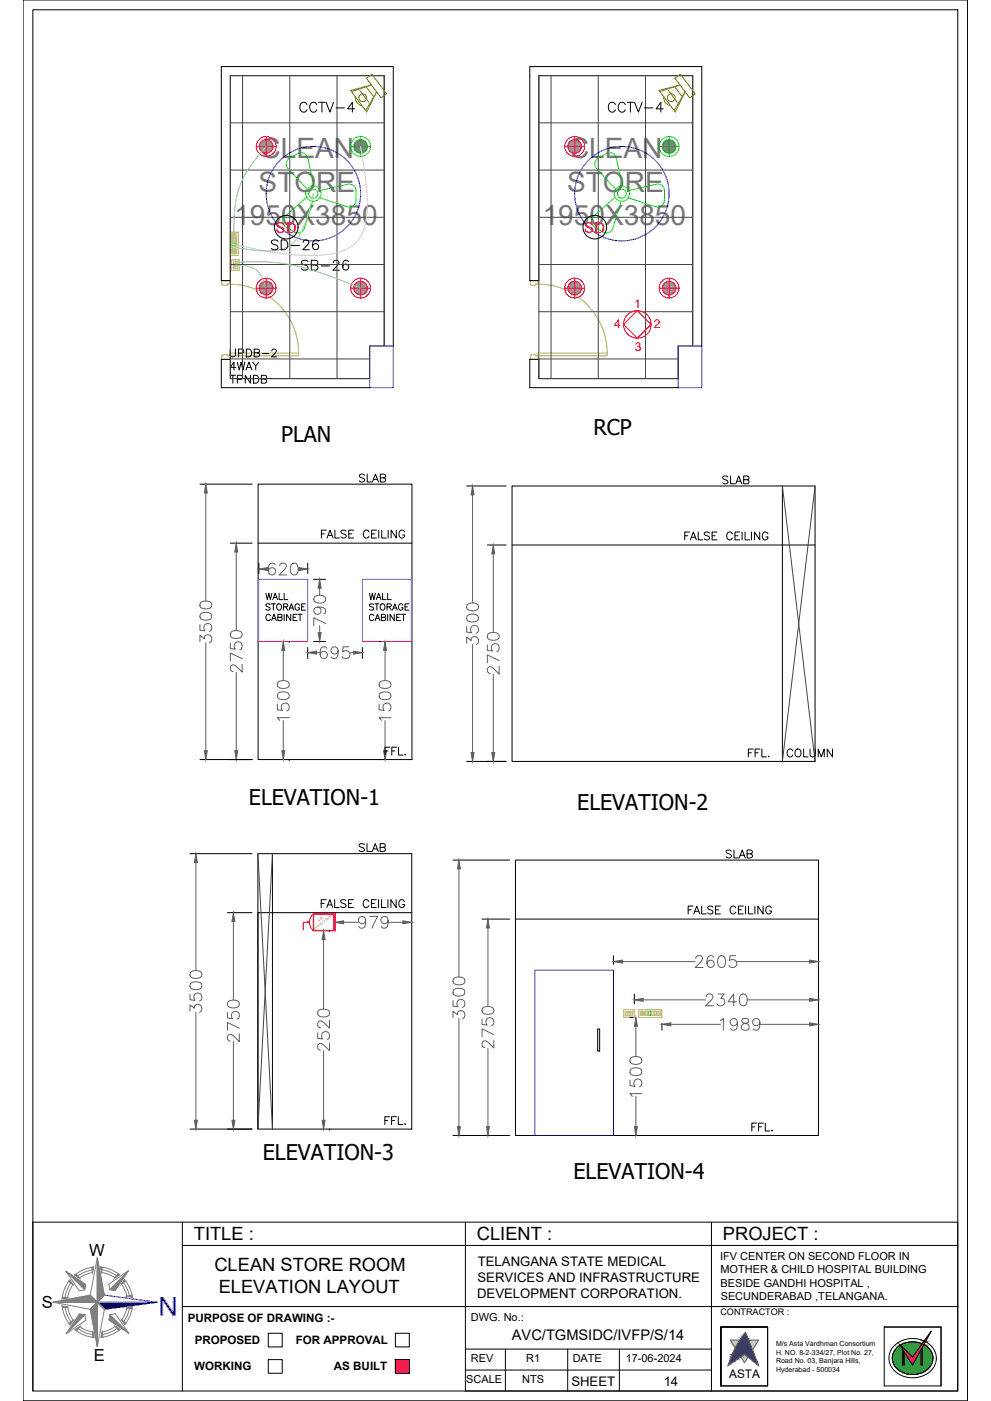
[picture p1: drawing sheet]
<svg xmlns="http://www.w3.org/2000/svg" width="420mm" height="594mm" viewBox="0 0 420 594" stroke-linecap="round" stroke-linejoin="round" font-family="sans-serif">
<defs><g id="words">
<g font-size="11.9" fill="#767676">
<text x="110.5" y="66.9">CLEAN</text>
<text x="241.2" y="66.9">CLEAN</text>
<text x="109.7" y="81.2">STORE</text>
<text x="240.5" y="81.2">STORE</text>
<text x="99.3" y="95.5">1950X3850</text>
<text x="230.1" y="95.5">1950X3850</text>
</g>
<text font-size="11.1" fill="#00f" x="75.3" y="549.9" transform="rotate(180 75.3 549.9)">N</text>
<g font-size="9.2">
<text x="251.6" y="184.6">RCP</text>
<text x="119.2" y="187.4">PLAN</text>
<text x="105.5" y="341.5">ELEVATION-1</text>
<text x="244.7" y="343.3">ELEVATION-2</text>
<text x="111.4" y="492">ELEVATION-3</text>
<text x="243.1" y="500">ELEVATION-4</text>
</g>
<g font-size="7.9">
<text x="125.9" y="48.3">CCTV-4</text>
<text x="256.8" y="48.3">CCTV-4</text>
<text x="113.9" y="106.9">SD-26</text>
<text x="126.6" y="115.4">SB-26</text>
</g>
<g font-size="7.8">
<text x="82.2" y="526">TITLE :</text>
<text x="202.2" y="526">CLIENT :</text>
<text x="306.5" y="526">PROJECT :</text>
<text x="90.9" y="539.1">CLEAN STORE ROOM</text>
<text x="92.7" y="548.5">ELEVATION LAYOUT</text>
</g>
<g font-size="7.1">
<text x="151" y="205.3">SLAB</text>
<text x="306.6" y="364.8">SLAB</text>
<text x="317.5" y="480.5">FFL.</text>
</g>
<g font-size="7">
<text x="37.8" y="532.6">W</text>
<text x="17.8" y="554.8">S</text>
<text x="39.8" y="577">E</text>
</g>
<g font-size="6.6">
<text x="305.2" y="206">SLAB</text>
<text x="135.1" y="229">FALSE CEILING</text>
<text x="288.9" y="229.7">FALSE CEILING</text>
<text x="161.9" y="321">FFL.</text>
<text x="316.1" y="321.7">FFL.</text>
<text x="332.3" y="321.7">COLUMN</text>
<text x="151" y="361.9">SLAB</text>
<text x="135.1" y="385.6">FALSE CEILING</text>
<text x="290.7" y="388.4">FALSE CEILING</text>
<text x="161.9" y="477.7">FFL.</text>
</g>
<g font-size="6.3" fill="#f00">
<text x="116.8" y="98.6">SD</text>
<text x="247.6" y="98.6">SD</text>
</g>
<text font-size="6.2" x="217" y="568.1">AVC/TGMSIDC/IVFP/S/14</text>
<g font-size="5.6">
<text x="202.6" y="536.8">TELANGANA STATE MEDICAL</text>
<text x="202.5" y="543.6">SERVICES AND INFRASTRUCTURE</text>
<text x="202.3" y="550.3">DEVELOPMENT CORPORATION.</text>
<text x="242.2" y="587.7">SHEET</text>
<text x="281.4" y="587.7">14</text>
</g>
<g font-size="5.1" fill="#f00">
<text x="268.8" y="130.5">1</text>
<text x="260.5" y="139">4</text>
<text x="277.3" y="139">2</text>
<text x="269.2" y="148.8">3</text>
</g>
<text font-size="5" x="309.1" y="584.1">ASTA</text>
<g font-size="4.9">
<text x="79.6" y="560.4">PURPOSE OF DRAWING :-</text>
<text x="82.5" y="569.9">PROPOSED</text>
<text x="125.4" y="569.9">FOR APPROVAL</text>
<text x="82.4" y="580.7">WORKING</text>
<text x="141.6" y="580.7">AS BUILT</text>
</g>
<g font-size="4.7">
<text x="305.3" y="534.3">IFV CENTER ON SECOND FLOOR IN</text>
<text x="305.4" y="539.9">MOTHER &amp; CHILD HOSPITAL BUILDING</text>
<text x="305.4" y="545.5">BESIDE GANDHI HOSPITAL ,</text>
<text x="305.6" y="551.2">SECUNDERABAD ,TELANGANA.</text>
<text x="199.6" y="560.1">DWG. No.:</text>
<text x="199.6" y="577.7">REV</text>
<text x="223.1" y="577.7">R1</text>
<text x="242.8" y="577.7">DATE</text>
<text x="265.3" y="577.7">17-06-2024</text>
<text x="197.7" y="586.6">SCALE</text>
<text x="221.4" y="586.6">NTS</text>
</g>
<text font-size="3.8" x="305.5" y="557.4">CONTRACTOR :</text>
<g font-size="3">
<text x="329" y="574.5">H. NO. 8-2-334/27, Plot No. 27,</text>
<text x="329" y="570.9">M/s Asta Vardhman Consortium</text>
<text x="329" y="581.6">Hyderabad - 500034</text>
<text x="329" y="578">Road No. 03, Banjara Hills,</text>
</g>
<g font-size="1.5" fill="#f00">
<text x="133.5" y="394.5" transform="rotate(-39 133.5 394.5)">EXTINGUISHER</text>
<text x="135.2" y="390.9" transform="rotate(-39 135.2 390.9)">ABC</text>
</g>
</g></defs>
<!-- layer: 0 -->
<g fill="none" stroke="#000" stroke-width=".42">
<path d="M9.8 0h400.4v594h-400.4zM13.9 4.1h392.2v585.7h-392.2zM141.9 28.2h-48.1v3.9M162.9 28.2h3.8v118.5M272.7 28.2h-48.1v3.9M293.7 28.2h3.8v118.5M84.8 205.3h22.1M109.4 205.3h65.3v116.8h-65.3zM197.9 206.1h16.7M217.1 206.1h128.5v116.8h-128.5zM331.7 206.1v116.8M97.7 230.3h9.2"/>
<path d="M109.4 230.3h65.3M109.8 238.8v4.4M130.5 238.8v4.4M206.6 231.1h8M217.1 231.1h128.5M112.7 251.6l.7 2.7 .6-2.7 .6 2.7 .7-2.7M114.5 256.4l-.6-.4-1.2 .4 .3 .7 1.5 .8v.4l-.6 .4-1.2-.4M115 256h1.8M115.6 254.3l1.1-2.7 1 2.7M115.9 256v2.7M116 253.4h1.3M117.6 256.4l.2-.2a1.25 1.25 0 0 1 1.6 1.2 1.25 1.25 0 0 1-1.6 1.2l-.5-.9z"/>
<path d="M118.3 251.6v2.7h1.5M120.2 257.3l1.6-.1 .1-.9-1.7-.3v2.7M120.5 251.6v2.7h1.5M121.1 257.3l.9 1.4M122.5 258.7l1-2.7 1 2.7M122.9 257.8h1.3M127 256.7a.98 .98 0 0 0-1.2-.7 .98 .98 0 0 0-.7 1.1v.6a.96 .96 0 0 0 .9 1 .96 .96 0 0 0 1-1h-.7M127.9 257.3h1M129.5 256h-1.6v2.7h1.6M133 245.7h5M156.6 251.6l.6 2.7 .7-2.7 .6 2.7 .6-2.7M158.4 256.4l-.7-.4-1.1 .4 .3 .7 1.5 .8v.4l-.7 .4-1.1-.4"/>
<path d="M158.9 256h1.8M159.5 254.3l1-2.7 1.1 2.7M159.8 256v2.7M159.9 253.4h1.3M161.7 256.2a1.25 1.25 0 0 1 1.6 1.2 1.25 1.25 0 0 1-1.6 1.2l-.5-.9zM162.2 251.6v2.7h1.5M164.1 257.3l1.5-.1 .2-.9-1.7-.3v2.7M164.4 251.6v2.7h1.5M165 257.3l.9 1.4M166.4 258.7l1-2.7 1 2.7M166.8 257.8h1.2M170.8 256.7a.98 .98 0 0 0-1.1-.7 .98 .98 0 0 0-.8 1.1v.6a.96 .96 0 0 0 1 1 .96 .96 0 0 0 .9-1h-.6"/>
<path d="M171.7 257.3h1.1M173.4 256h-1.7v2.7h1.7M114.6 261.1a.98 .98 0 0 0-1.1-.6 .98 .98 0 0 0-.8 1v.6a.98 .98 0 0 0 .8 1.1 .98 .98 0 0 0 1.1-.7M115.1 263.2l1.1-2.7 1 2.7M115.5 262.3h1.3M117.8 261.8l1.5-.2 .2-.9-1.7-.2v2.7l1.7-.3 .1-.6-.6-.5M120.5 260.5v2.7M122.6 272h.1M123.3 260.5v2.7l-1.8-2.7v2.7M124.3 261.8h1M125.9 260.5h-1.6v2.7h1.6M126.3 260.5h1.8"/>
<path d="M127.2 260.5v2.7M130.5 274.5v4.8M133 272h5M153.6 274.5v4.8M158.5 261.1a.98 .98 0 0 0-1.1-.6 .98 .98 0 0 0-.8 1v.6a.98 .98 0 0 0 .8 1.1 .98 .98 0 0 0 1.1-.7M159 263.2l1-2.7 1.1 2.7M159.4 262.3h1.3M160.7 272h.8M161.7 261.8l1.5-.2 .1-.9-1.6-.2v2.7l1.6-.3 .2-.6-.7-.5M164.4 260.5v2.7M167.2 260.5v2.7l-1.8-2.7v2.7M168.2 261.8h1"/>
<path d="M169.8 260.5h-1.6v2.7h1.6M170.2 260.5h1.8M171.1 260.5v2.7M84.8 322.1h22.1M122.6 322.1h.1M197.9 322.9h16.7M80.6 362h26.2M109.3 362h65.3v116.8h-65.3zM115.5 362v116.8M192.1 364.7h23.9M218.5 364.7h128.5v116.8h-128.5zM96.5 387h10.3"/>
<path d="M139.7 394.7h.1M174.6 387h-65.3v91.8M204.4 389.7h11.6M218.5 389.7h128.5M260.1 405.2v3.7M347 405.2v3.7M253.4 436.3h.8v9.4h-.8zM267.1 431.4h1.2M268.9 421.5v4.1M280.6 433.9v3M347 421.5v4.1M347 433.9v3"/>
<path d="M80.6 478.8h26.2M139.7 478.8h.1M192.1 481.5h23.9M267.1 481.5h1.2M197.3 518.2v71.6h208.8M406.1 518.2h-392.2v71.6M325.4 562.7h-19.8v25M374.9 562.7h24.1v25M305.6 587.7h19.8M305.6 587.5v-24.8h19.9v24.8"/>
</g>
<!-- layer: HATCH -->
<path d="M406.1 518.2v71.6" fill="none" stroke="#000" stroke-width=".42"/>
<!-- layer: TITLE -->
<g fill="none" stroke="#808080" stroke-width=".42">
<path d="M27.9 539l8.4 5.6-.4 2.3-2.3 .4zM39.1 538.5a13.9 13.9 0 0 0-6.1 2.6M41.3 533.4v18.8v-18.8M43.3 538.5a13.9 13.9 0 0 1 6.1 2.4M22.5 552.2h18.8l-3 3 3-3zM26.3 553.8l2.4 .4a12.8 12.8 0 0 0 2.3 5.6l-1.3 2a15 15 0 0 1-3.4-8M27.6 554.4a13.9 13.9 0 0 0 2.5 6.1M29.6 542.8l1.3 1.9a12.8 12.8 0 0 0-2.3 5.7l-2.3 .4a15 15 0 0 1 3.3-8zM30 544.1a13.9 13.9 0 0 0-2.5 6.1M31.7 540.7a15 15 0 0 1 8-3.4l-.5 2.3a12.8 12.8 0 0 0-5.6 2.4zM33.7 557.2l2.3 .3 .4 2.3-8.3 5.8zM38.2 549.2l3.1 3-3.1-3"/>
<path d="M38.2 549.2l-15.7 3 15.8 3 3 15.7 3-15.7M44.2 549.2l-2.9-15.8-3.1 15.8M44.2 549.2l-2.9 3v18.7v-18.7l3 3-3-3zM46.1 544.6l8.3-5.8-5.6 8.4-2.3-.3zM46.6 557.5l2.3-.4 5.7 8.3-8.4-5.6zM50.7 540.5l-2 1.4a12.8 12.8 0 0 0-5.6-2.3l-.5-2.3a15 15 0 0 1 8.1 3.2M52.4 543.9a13.9 13.9 0 0 1 2.5 5.9M52.8 542.6a15 15 0 0 1 3.3 7.4l-2.3-.3-.9-2.7-1.4-2.4zM53.8 554.6l-.8 2.6-1.4 2.5 1.3 1.9M55 554.4a13.9 13.9 0 0 1-2.5 5.9M56.1 554.2l-2.3 .4M56.1 554.3a15 15 0 0 1-3.2 7.3"/>
<path d="M31.8 563.9l2-1.4a12.7 12.7 0 0 0 5.6 2.3l.5 2.3a15 15 0 0 1-8.1-3.2zM33.1 563.4a13.9 13.9 0 0 0 6.2 2.5M43.3 564.8l-.4 2.3a15 15 0 0 0 8-3.4l-2-1.3a12.6 12.6 0 0 1-5.6 2.4M49.6 563.3a13.9 13.9 0 0 1-6.1 2.6"/>
</g>
<g fill="#808080" stroke="#808080" stroke-width=".42">
<path d="M41.3 533.4l2.9 15.8-2.9 3z"/>
<path d="M41.3 552.2v18.7l-3-15.7z"/>
<path d="M48.9 562.4l1.9 1.3-.6 .5z"/>
<path d="M46.6 557.5l8 7.9-8.4-5.6z"/>
<path d="M51.6 559.7l1.8 1.3-.5 .6z"/>
<path d="M43.3 564.8l.3 2.2-.7 .1z"/>
<path d="M39.4 564.8l.5 2.3-.8-.1z"/>
<path d="M29.2 561.2l1.8-1.4-1.3 2z"/>
<path d="M31.8 563.9l2-1.4-1.3 1.9z"/>
<path d="M33.7 557.2l2.3 .3-7.9 8.1z"/>
<path d="M22.5 552.2l15.7-3 3.1 3z"/>
<path d="M26.3 553.8l2.4 .4-2.3 .4z"/>
<path d="M26.4 550l2.2 .4-2.3 .4z"/>
<path d="M54.4 538.8l-5.6 8.4-2.3-.3z"/>
<path d="M50 540l.7 .5-2 1.4z"/>
<path d="M52.8 542.6l.5 .6-1.8 1.4z"/>
<path d="M42.6 537.3h.8l-.3 2.3z"/>
<path d="M27.9 539l8.4 5.6-.4 2.3z"/>
<path d="M38.9 537.4l.8-.1-.5 2.3z"/>
<path d="M29.6 542.8l1.3 1.9-1.8-1.3z"/>
<path d="M31.7 540.7l.6-.5 1.3 1.8z"/>
<path d="M53.8 549.7l2.2-.5 .1 .8z"/>
<path d="M53.8 554.6l2.3-.4-.1 .8z"/>
</g>
<path d="M44.2 549.2l22.4 3-22.3 3" fill="none" stroke="#00f" stroke-width=".42"/>
<path d="M41.3 552.2h25.3l-22.3 3z" fill="#00f" stroke="#00f" stroke-width=".42"/>
<!-- layer: MEP_HVAC_TEXT -->
<path d="M77.3 518.2v71.6M301.6 518.2v71.6M77.3 528.1h328.8M77.3 554h120M197.2 554h208.9M197.3 572.1h104.3M214.3 572.1v17.7M240.7 572.1v17.7M262.6 572.1v17.7M197.3 581h104.3" fill="none" stroke="#000" stroke-width=".42"/>
<!-- layer: 0.0 -->
<path d="M113.7 565.4h6v5.8h-6zM113.7 576.5h6v5.8h-6zM167.6 565.4h5.9v5.8h-5.9zM167.6 576.5h5.9v5.8h-5.9zM325.4 562.7h-19.8v25h19.8M325.5 562.7v25M374.9 562.7h24.1v25h-24.1zM379.3 570.5l2.8-1.9 3.4-.9 3.6 .1 3.1 1 2.6 1.9 1.6 2.5 .6 2.9-.7 2.9-1 1.5-1.6 1.5-3.7 1.8-4.3 .4-4-1.2-1.7-1.1-1.5-1.4-.9-1.5-.6-1.8-.1-1.9 .4-1.7 .9-1.7zM380.1 571.7a9.6 9.6 0 0 1 15.1 2.4 6.9 6.9 0 0 1-6 8.5 8.4 8.4 0 0 1-10.9-6.7l.3-1.8zM381.4 570.1l5.5 5.3 7.9-10.9-7.9 14.3zM382.6 572.1v6.7h.8v-5.6M391.2 571v7.8h-.7v-6.5" fill="none" stroke="#000" stroke-width=".42"/>
<!-- layer: MEP_HVAC_TEXT -->
<path d="M167.6 576.5l5.9 5.8v-5.8zM167.6 576.5l5.9 5.8h-5.9z" fill="#f00" stroke="#f00" stroke-width=".42"/>
<!-- layer: 0.0 -->
<g fill="#000" stroke="#000" stroke-width=".42">
<path d="M391.2 571v1.1h-.6z"/>
<path d="M382.6 572.3l.8 .9zM382.6 572.3l.8 .9h-.8z"/>
<path d="M382.6 573.2l.8 5.6v-5.6zM382.6 573.2l.8 5.6h-.8z"/>
<path d="M390.6 572.1l.6 .2zM390.6 572.1l.6 .2z"/>
<path d="M390.5 572.3l.7 6.5v-6.5zM390.5 572.3l.7 6.5h-.7z"/>
</g>
<g fill="#139b48" stroke="#139b48" stroke-width=".42">
<path d="M386.7 569h.5z"/>
<path d="M386.5 582.8h.8z"/>
<path d="M386.7 569h.7zM386.4 569h1z"/>
<path d="M386.4 569h1.2zM386.3 569h1.3z"/>
<path d="M386.3 569l1.5 .1zM386 569.1h1.8z"/>
<path d="M386 569.1h2zM385.9 569.1h2.1z"/>
<path d="M385.9 569.1h2.3zM385.6 569.1h2.6z"/>
<path d="M385.6 569.1h2.8zM385.5 569.1h2.9z"/>
<path d="M385.5 569.1l3.1 .1zM385.3 569.2h3.3z"/>
<path d="M385.3 569.2h3.5zM385.1 569.2h3.7z"/>
<path d="M385.1 569.2h3.9zM384.9 569.2h4.1z"/>
<path d="M384.9 569.2l4.2 .1zM384.7 569.3h4.4z"/>
<path d="M384.7 569.3h4.7zM384.5 569.3h4.9z"/>
<path d="M384.5 569.3h5zM384.4 569.3h5.1z"/>
<path d="M384.4 569.3l5.4 .1zM384.1 569.4h5.7z"/>
<path d="M384.1 569.4h5.8zM384 569.4h5.9z"/>
<path d="M384 569.4l6.1 .1zM383.8 569.5h6.3z"/>
<path d="M383.8 569.5l6.5 .1zM383.6 569.6h6.7z"/>
<path d="M383.6 569.6h6.9zM383.4 569.6h7.1z"/>
<path d="M383.4 569.6l7.2 .1zM383.3 569.7h7.3z"/>
<path d="M383.3 569.7l7.5 .1zM383 569.8h7.8z"/>
<path d="M383 569.8h8zM382.9 569.8h8.1z"/>
<path d="M382.9 569.8h8.1zM382.7 569.9h8.2z"/>
<path d="M382.7 569.9h8.2zM382.4 570.1h8.4z"/>
<path d="M382.4 570.1h8.4zM382 570.3h8.7z"/>
<path d="M391.6 570.3h.4zM391.6 570.3h.4z"/>
<path d="M382 570.3h8.7zM381.7 570.4h8.8z"/>
<path d="M391.6 570.3l.7 .2zM391.6 570.3l.7 .2h-.8z"/>
<path d="M381.6 570.5l.1 .2zM381.3 570.7h.4z"/>
<path d="M391.5 570.5l1.1 .2zM391.5 570.5l1.1 .2h-1.2z"/>
<path d="M381.3 570.7l.6 .2zM381 570.9h.9z"/>
<path d="M391.4 570.7l1.5 .2zM391.4 570.7l1.5 .2h-1.7z"/>
<path d="M391.2 570.9l1.7 .1zM391.2 570.9l1.7 .1z"/>
<path d="M381 570.9l1 .2zM380.7 571.1l.3-.2 1 .2z"/>
<path d="M391.2 571l2 .2zM391.2 571l2 .2z"/>
<path d="M380.7 571.1l1.5 .3zM380.5 571.4l.2-.3 1.5 .3z"/>
<path d="M391.2 571.2l2.3 .2zM391.2 571.2l2.3 .2h-2.3z"/>
<path d="M380.5 571.4l1.8 .2-.1-.2zM380.2 571.6l.3-.2 1.8 .2z"/>
<path d="M391.2 571.4l2.5 .2-.2-.2zM391.2 571.4l2.5 .2h-2.5z"/>
<path d="M380.2 571.6l2.3 .3-.2-.3zM380.2 571.6l2.3 .3h-2.5z"/>
<path d="M391.2 571.6l2.7 .3-.2-.3zM391.2 571.6l2.7 .3h-2.7z"/>
<path d="M380 571.9l2.6 .2-.1-.2zM380 571.9l2.6 .2h-2.8z"/>
<path d="M379.8 572.1h2.8zM379.8 572.1h2.8z"/>
<path d="M391.2 571.9l3 .3-.3-.3zM391.2 571.9l3 .3h-3z"/>
<path d="M379.8 572.1l2.8 .3v-.3zM379.8 572.1l2.8 .3h-3.1z"/>
<path d="M391.2 572.2l3.2 .2-.2-.2zM391.2 572.2l3.2 .2h-3.2z"/>
<path d="M379.5 572.4l3.1 .3v-.3zM379.5 572.4l3.1 .3h-3.3z"/>
<path d="M391.2 572.4l3.4 .3-.2-.3zM391.2 572.4l3.4 .3h-3.4z"/>
<path d="M379.3 572.7l3.3 .2v-.2zM379.3 572.7l3.3 .2h-3.4z"/>
<path d="M391.2 572.7l3.5 .3-.1-.3zM391.2 572.7l3.5 .3h-3.5z"/>
<path d="M379.2 572.9l3.4 .3v-.3zM379.2 572.9l3.4 .3h-3.6z"/>
<path d="M391.2 573l3.7 .3-.2-.3zM391.2 573l3.7 .3h-3.7z"/>
<path d="M379 573.2l3.6 .3v-.3zM379 573.2l3.6 .3h-3.7z"/>
<path d="M391.2 573.3l3.8 .3-.1-.3zM391.2 573.3l3.8 .3h-3.8z"/>
<path d="M378.9 573.5l3.7 .3v-.3zM378.9 573.5l3.7 .3h-3.9z"/>
<path d="M391.2 573.6l4 .3-.2-.3zM391.2 573.6l4 .3h-4z"/>
<path d="M378.7 573.8l3.9 .3v-.3zM378.7 573.8l3.9 .3h-4z"/>
<path d="M391.2 573.9l4.1 .3-.1-.3zM391.2 573.9l4.1 .3h-4.1z"/>
<path d="M378.6 574.1l4 .3v-.3zM378.6 574.1l4 .3h-4.1z"/>
<path d="M391.2 574.2l4.2 .3-.1-.3zM391.2 574.2l4.2 .3h-4.2z"/>
<path d="M378.5 574.4l4.1 .3v-.3zM378.5 574.4l4.1 .3h-4.1z"/>
<path d="M391.2 574.5l4.2 .3v-.3zM391.2 574.5l4.2 .3h-4.2z"/>
<path d="M378.5 574.7l4.1 .3v-.3zM378.5 574.7l4.1 .3h-4.2z"/>
<path d="M391.2 574.8l4.3 .3-.1-.3zM391.2 574.8l4.3 .3h-4.3z"/>
<path d="M378.4 575l4.2 .4v-.4zM378.4 575l4.2 .4h-4.2z"/>
<path d="M391.2 575.1l4.3 .3v-.3zM391.2 575.1l4.3 .3h-4.3z"/>
<path d="M381.7 570.4l5.2 5 3.6-5zM381.7 570.4l5.2 5z"/>
<path d="M378.4 575.4l4.2 .3v-.3zM378.4 575.4l4.2 .3h-4.3z"/>
<path d="M391.2 575.4l4.4 .3-.1-.3zM391.2 575.4l4.4 .3h-4.4z"/>
<path d="M378.3 575.7l4.3 .3v-.3zM378.3 575.7l4.3 .3h-4.3z"/>
<path d="M391.2 575.7l4.4 .3v-.3zM391.2 575.7l4.4 .3h-4.4z"/>
<path d="M378.3 576l4.3 .3v-.3zM378.3 576l4.3 .3h-4.3z"/>
<path d="M391.2 576l4.3 .4 .1-.4zM391.2 576l4.3 .4h-4.3z"/>
<path d="M378.3 576.3l4.3 .3v-.3zM378.3 576.3l4.3 .3h-4.2z"/>
<path d="M391.2 576.4l4.3 .3v-.3zM391.2 576.4l4.3 .3h-4.3z"/>
<path d="M378.4 576.6l4.2 .3v-.3zM378.4 576.6l4.2 .3h-4.2z"/>
<path d="M391.2 576.7l4.2 .3 .1-.3zM391.2 576.7l4.2 .3h-4.2z"/>
<path d="M378.4 576.9l4.2 .3v-.3zM378.4 576.9l4.2 .3h-4.1z"/>
<path d="M391.2 577l4.2 .3v-.3zM391.2 577l4.2 .3h-4.2z"/>
<path d="M378.5 577.2l4.1 .3v-.3zM378.5 577.2l4.1 .3h-4z"/>
<path d="M391.2 577.3l4.1 .3 .1-.3zM391.2 577.3l4.1 .3h-4.1z"/>
<path d="M378.6 577.5l4 .4v-.4zM378.6 577.5l4 .4h-3.9z"/>
<path d="M391.2 577.6l4 .3 .1-.3zM391.2 577.6l4 .3h-4z"/>
<path d="M378.7 577.9l3.9 .3v-.3zM378.7 577.9l3.9 .3h-3.8z"/>
<path d="M391.2 577.9l3.9 .3 .1-.3zM391.2 577.9l3.9 .3h-3.9z"/>
<path d="M378.8 578.2l3.8 .2v-.2zM378.8 578.2l3.8 .2h-3.7z"/>
<path d="M391.2 578.2l3.7 .3 .2-.3zM391.2 578.2l3.7 .3h-3.7z"/>
<path d="M390.5 572.4v6.3zM390.5 572.4v6.3h-3.5z"/>
<path d="M383.4 573.2l3.5 5.5zM383.4 573.2l3.5 5.5h-3.5z"/>
<path d="M378.9 578.4l3.7 .3v-.3zM378.9 578.4l3.7 .3h-3.5z"/>
<path d="M391.2 578.5l3.6 .3 .1-.3zM391.2 578.5l3.6 .3h-3.6z"/>
<path d="M387 578.7l3.5 .1zM387 578.7l3.5 .1z"/>
<path d="M383.4 578.7l3.5 .1zM383.4 578.7l3.5 .1z"/>
<path d="M379.1 578.7l3.5 .1zM379.1 578.7l3.5 .1z"/>
<path d="M379.1 578.8h15.7zM379.1 578.8h15.7z"/>
<path d="M379.1 578.8l15.5 .2 .2-.2zM379.1 578.8l15.5 .2h-15.3z"/>
<path d="M379.3 579h15.3zM379.3 579l15.3 .1z"/>
<path d="M379.3 579.1l15.1 .2 .2-.2zM379.3 579.1l15.1 .2h-15z"/>
<path d="M379.4 579.3h15zM379.4 579.3l15 .1z"/>
<path d="M379.5 579.4l14.7 .2 .2-.2zM379.5 579.4l14.7 .2h-14.6z"/>
<path d="M379.6 579.6h14.6zM379.6 579.6h14.6z"/>
<path d="M379.7 579.6l14.3 .2 .2-.2zM379.7 579.6l14.3 .2h-14.1z"/>
<path d="M379.9 579.8h14.1zM379.9 579.8l14.1 .1z"/>
<path d="M379.9 579.9h14.1zM379.9 579.9l13.9 .2z"/>
<path d="M380.1 580.1h13.7zM380.1 580.1h13.6z"/>
<path d="M380.1 580.1h13.6zM380.1 580.1l13.4 .2z"/>
<path d="M380.3 580.3h13.2zM380.3 580.3l13.2 .1z"/>
<path d="M380.4 580.4h13.1zM380.4 580.4l12.9 .2z"/>
<path d="M380.6 580.6h12.7zM380.6 580.6h12.6z"/>
<path d="M380.6 580.6h12.6zM380.6 580.6l12.4 .2z"/>
<path d="M380.9 580.8h12.1zM380.9 580.8h12.1z"/>
<path d="M380.9 580.8h12.1zM380.9 580.8l11.8 .2z"/>
<path d="M381.2 581h11.5zM381.2 581l11.5 .1z"/>
<path d="M381.2 581.1h11.5zM381.2 581.1l11.2 .1z"/>
<path d="M381.5 581.2h10.9zM381.5 581.2l10.9 .1z"/>
<path d="M381.5 581.3h10.9zM381.5 581.3l10.6 .1z"/>
<path d="M381.8 581.4h10.3zM381.8 581.4l10.3 .1z"/>
<path d="M381.8 581.5h10.3zM381.8 581.5l10 .1z"/>
<path d="M382.1 581.6h9.7zM382.1 581.6h9.6z"/>
<path d="M382.1 581.6h9.6zM382.1 581.6l9.4 .2z"/>
<path d="M382.4 581.8h9.1zM382.4 581.8h9z"/>
<path d="M382.5 581.8h8.9zM382.5 581.8l8.6 .1z"/>
<path d="M382.8 581.9h8.3zM382.8 581.9l8.3 .1z"/>
<path d="M382.8 582h8.3zM382.8 582l8 .1z"/>
<path d="M383.1 582.1h7.7zM383.1 582.1h7.6z"/>
<path d="M383.2 582.1h7.5zM383.2 582.1l7.2 .1z"/>
<path d="M383.5 582.2h6.9zM383.5 582.2h6.9z"/>
<path d="M383.5 582.2h6.9zM383.5 582.2l6.6 .1z"/>
<path d="M383.8 582.3h6.3zM383.8 582.3l6.2 .1z"/>
<path d="M383.9 582.4h6.1zM383.9 582.4h5.8z"/>
<path d="M384.2 582.4h5.5zM384.2 582.4l5.4 .1z"/>
<path d="M384.3 582.5h5.3zM384.3 582.5h5z"/>
<path d="M384.6 582.5h4.7zM384.6 582.5l4.6 .1z"/>
<path d="M384.6 582.6h4.6zM384.6 582.6h4.3z"/>
<path d="M385 582.6h3.9zM385 582.6h3.9z"/>
<path d="M385 582.6h3.9zM385 582.6l3.5 .1z"/>
<path d="M385.3 582.7h3.2zM385.3 582.7h3.2z"/>
<path d="M385.4 582.7h3.1zM385.4 582.7h2.7z"/>
<path d="M385.7 582.7h2.4zM385.7 582.7h2.4z"/>
<path d="M385.8 582.7h2.3zM385.8 582.7l1.9 .1z"/>
<path d="M386.1 582.8h1.6zM386.1 582.8h1.6z"/>
<path d="M386.2 582.8h1.5zM386.2 582.8h1.1z"/>
<path d="M386.5 582.8h.8zM386.6 582.8h.7z"/>
</g>
<g fill="#ed1f24" stroke="#ed1f24" stroke-width=".42">
<path d="M394.8 564.5l-2.3 4.1h-.7z"/>
<path d="M391.8 568.6h.7z"/>
<path d="M391 569.8l.2 .1z"/>
<path d="M391.2 569.9h.6z"/>
<path d="M391.8 568.6l.6 .2zM392.1 568.8h.3z"/>
<path d="M391.8 568.6l.3 .2zM391.8 568.6l.3 .2z"/>
<path d="M391.7 568.8l.7 .1zM391.7 568.8l.7 .1z"/>
<path d="M391.6 568.9l.3 .9 .5-.9zM391.6 568.9l.3 .9h-.9z"/>
<path d="M391 569.8h.9zM391 569.8l.8 .1z"/>
<path d="M391.2 569.9l.5 .1zM391.4 570h.3z"/>
<path d="M390.9 569.9l.5 .1zM390.9 569.9l.5 .1z"/>
<path d="M390.8 570l.9 .2zM390.8 570l.9 .2z"/>
<path d="M390.7 570.2l.8 .3 .2-.3zM390.7 570.2l.8 .3h-1z"/>
<path d="M390.5 570.5l-1.7 4.9 2.7-4.9zM390.5 570.5l-1.7 4.9h-1.9z"/>
<path d="M381.6 570.5l5.3 4.9zM381.6 570.5l5.3 4.9h-2.1z"/>
<path d="M384.8 575.4l2.1 3.4zM384.8 575.4h4l-1.9 3.4z"/>
</g>
<!-- layer: 0 -->
<path d="M381.4 570.1l.3 .3z" fill="#ed1f24" stroke="#ed1f24" stroke-width=".42"/>
<g fill="#c7c8ca" stroke="#c7c8ca" stroke-width=".42">
<path d="M311.2 570.7h1l-.2 .4z"/>
<path d="M317.3 568.3h4.3l-2.1 3.3z"/>
<path d="M314.1 575.3l1.5-1.1 1.4 1.1z"/>
<path d="M314.1 575.3l3 .1z"/>
<path d="M309.7 568.3l4.1 .4 .3-.4zM309.7 568.3l4.1 .4h-3.9z"/>
<path d="M309.9 568.7l3.6 .3 .3-.3zM309.9 568.7l3.6 .3h-3.4z"/>
<path d="M310.1 569l3 .5 .4-.5zM310.1 569l3 .5h-2.7z"/>
<path d="M310.4 569.5l2.4 .4 .3-.4zM310.4 569.5l2.4 .4h-2.2z"/>
<path d="M310.6 569.9l1.9 .4 .3-.4zM310.6 569.9l1.9 .4h-1.6z"/>
<path d="M310.9 570.3l1.3 .4 .3-.4zM310.9 570.3l1.3 .4h-1z"/>
<path d="M311.2 570.7l.2 .4h.6zM311.4 571.1h.6l-.3 .5z"/>
<path d="M317.3 568.3l1.3 3.3h.9zM318.6 571.6h.9l-.5 .9z"/>
<path d="M314.1 575.3l3 .1zM314.1 575.4h3l-1.5 2.4z"/>
</g>
<path d="M314.1 575.3l1.5 2.5 1.5-2.4M314.3 568.3h-4.6l2 3.3M316 565l5.6 14-6-4.8-6.9 4.8 3.3-7.8zM317.3 568.3h4.3l-2.6 4.2" fill="none" stroke="#636466" stroke-width=".42"/>
<g fill="#293189" stroke="#293189" stroke-width=".42">
<path d="M316 565l.4 .8h-.9z"/>
<path d="M309.4 577.2h2l-2.7 1.8z"/>
<path d="M315.6 574.2h4.1l1.2 3z"/>
<path d="M315.5 565.8l1.2 .8-.3-.8zM315.5 565.8l1.2 .8h-1.8z"/>
<path d="M314.9 566.6l2.1 .8-.3-.8zM314.9 566.6l2.1 .8h-2.7z"/>
<path d="M314.3 567.4l3 .9-.3-.9zM314.3 567.4l3 .9h-3.6z"/>
<path d="M313.7 568.3l3.8 .4-.2-.4zM313.7 568.3l3.8 .4h-4z"/>
<path d="M313.5 568.7l4.2 .4-.2-.4zM313.5 568.7l4.2 .4h-4.5z"/>
<path d="M313.2 569.1l4.6 .4-.1-.4zM313.2 569.1l4.6 .4h-4.9z"/>
<path d="M312.9 569.5l5.1 .4-.2-.4zM312.9 569.5l5.1 .4h-5.3z"/>
<path d="M312.7 569.9l5.5 .5-.2-.5zM312.7 569.9l5.5 .5h-5.8z"/>
<path d="M312.4 570.4l5.9 .4-.1-.4zM312.4 570.4l5.9 .4h-6.1z"/>
<path d="M312.2 570.8l6.3 .4-.2-.4zM312.2 570.8l6.3 .4h-6.5z"/>
<path d="M312 571.2l6.7 .5-.2-.5zM312 571.2l6.7 .5h-7z"/>
<path d="M311.7 571.7l7.2 .4-.2-.4zM311.7 571.7l7.2 .4h-7.4z"/>
<path d="M311.5 572.1l7.5 .5-.1-.5zM311.5 572.1l7.5 .5h-7.7z"/>
<path d="M311.3 572.6l7.9 .4-.2-.4zM311.3 572.6l7.9 .4h-8.1z"/>
<path d="M311.1 573l8.3 .5-.2-.5zM311.1 573l8.3 .5h-8.5z"/>
<path d="M310.9 573.5l8.7 .4-.2-.4zM310.9 573.5l8.7 .4h-8.9z"/>
<path d="M310.7 573.9l9 .3-.1-.3zM310.7 573.9l9 .3h-9.2z"/>
<path d="M310.5 574.2h5.1zM310.5 574.2l4.9 .2z"/>
<path d="M310.5 574.4l3.6 .9 1.3-.9zM310.5 574.4l3.6 .9h-4z"/>
<path d="M310.1 575.3l2.7 .9 1.3-.9zM310.1 575.3l2.7 .9h-3.1z"/>
<path d="M315.6 574.2l3.7 3h1.6zM319.3 577.2h1.6l.7 1.8z"/>
<path d="M309.7 576.2l1.7 1 1.4-1zM309.7 576.2l1.7 1h-2z"/>
</g>
<!-- layer: DOOR -->
<path d="M94.1 119h3.3v1.5h-1.2v.5h-1.6l-.5-.5zM224.9 119h3.3v1.5h-1.2v.5h-1.6l-.5-.5zM96.2 120.5a29.2 29.2 0 0 1 30.4 29.2M227 120.5a29.2 29.2 0 0 1 30.4 29.2M94.2 150.7l2-.3v.5h1.2v1.5h-3.3zM94.6 150.4v.1M97.4 149.7h29.2v1.2h-29.2zM225.2 150.5l1.8-.1v.5h1.2v1.5h-3.3v-1.5zM225.4 150.4v.1M228.2 149.7h29.2v1.2h-29.2z" fill="none" stroke="#c8c92d" stroke-width=".42"/>
<!-- layer: walls -->
<path d="M93.8 32.1v86.9h3.9v-86.9h65.2v114.6M224.6 32.1v86.9h3.9v-86.9h65.2v114.6M156.7 160.5h-59v-8.1h-3.9v12h62.9M287.5 160.5h-59v-8.1h-3.9v12h62.9" fill="none" stroke="#000" stroke-width=".42"/>
<!-- layer: col -->
<path d="M156.7 146.7h10v17.7h-10zM287.5 146.7h10v17.7h-10z" fill="none" stroke="#00f" stroke-width=".42"/>
<!-- layer: ELE-LIGHTING TEXT -->
<g fill="none" stroke="#000" stroke-width=".42">
<path d="M97.6 148v2.4a1.12 1.12 0 0 0 1.1 1 1.12 1.12 0 0 0 1.1-1v-2.4M97.6 159.1h2.2M98.7 159.1v3.4M100 155.8h-2.4l1.6-2.2v3.3M100.6 153.6l.8 3.3 .8-3.3 .8 3.3 .8-3.3M101.1 149.8h1.4a.87 .87 0 0 0 .9-.9 .87 .87 0 0 0-.9-.9h-1.4v3.3M104.3 156.9l1.3-3.3 1.2 3.3M104.4 148h1.2a1.78 1.78 0 0 1 1.1 1.7 1.78 1.78 0 0 1-1.1 1.6h-1.2zM104.8 155.8h1.6M106.2 159.1v3.4l-2.2-3.4v3.4M107.2 153.6l1.2 1.6v1.7M107.5 159.1h1.1a1.78 1.78 0 0 1 1.1 1.7 1.78 1.78 0 0 1-1.1 1.7h-1.1z"/>
<path d="M107.8 149.6l1.9-.2 .3-.4-.2-.7-.6-.3h-1.4v3.3h1.4a.87 .87 0 0 0 .8-.8 .87 .87 0 0 0-.8-.9M109.7 153.6l-1.3 1.6M111.1 149.9h2.9M115.3 148.8l.6-.8h.6l.7 .6-.5 1.2-1.6 1.5h2.2M100.6 160.9h1.5a.87 .87 0 0 0 .8-.9 .87 .87 0 0 0-.8-.9h-1.5v3.4M110.8 160.7l1.9-.1 .3-.5-.1-.6-.7-.4h-1.4v3.4h1.4a.87 .87 0 0 0 .9-.9 .87 .87 0 0 0-.9-.9"/>
</g>
<!-- layer: ELE-6M RAW P.SB -->
<path d="M98.3 103.2h1.8v.9h-1.8zM275 428.8h.8v1.7h-.8z" fill="none" stroke="#0f0" stroke-width=".42"/>
<!-- layer: ELE-4M RAW P.SB -->
<g fill="none" stroke="#ffbf00" stroke-width=".42">
<path d="M97.7 98.4h3.3v9.9h-3.3zM98.3 99.1h1.8v1.5h-1.8zM98.7 99.8l.3 .1zM99.5 99.4l.2 .2zM98.3 104.4h1.8v.9h-1.8zM98.3 100.9h1.8v.9h-1.8zM98.3 102.1h1.8v.9h-1.8zM98.3 105.7h1.8v2h-1.8zM98.9 106.6h.2l-.2 .1M99.3 106.4l-.1 .2M99.4 106.9l-.2-.2v.3M99.4 106.5l-.2 .1"/>
<path d="M99.5 100.3l.2-.1zM270.8 428.1h9.8v3.3h-9.8zM271.4 428.8h2v1.7h-2zM272.1 429.8l.5 .1M272.3 429.6l-.2 .1M272.4 429.3v.3l.1-.3M272.5 429.6l.2 .2M273.8 428.8h.9v1.7h-.9zM276.1 428.8h.9v1.7h-.9zM277.3 428.8h.9v1.7h-.9zM278.4 428.8h1.6v1.7h-1.6zM278.7 429.9l.2 .2z"/>
<path d="M279.1 429.1l.1 .3zM279.6 429.9v.2z"/>
<circle cx="99.2" cy="106.7" r=".64"/>
<circle cx="99.2" cy="106.7" r=".06"/>
<circle cx="272.4" cy="429.6" r=".64"/>
<circle cx="272.4" cy="429.6" r=".06"/>
</g>
<!-- layer: ELE-4M UPS P.SB -->
<path d="M98.2 110.1h3.3v4.6h-3.3zM99.1 110.8h1.7v.9h-1.7zM99.1 112h1.7v.8h-1.7zM99.1 113.1h1.7v.9h-1.7zM264.4 428.1h4.5v3.3h-4.5zM265.1 429h.9v1.8h-.9zM266.3 429h.8v1.8h-.8zM267.4 429h.9v1.8h-.9z" fill="none" stroke="#ffbf00" stroke-width=".42"/>
<!-- layer: 0 -->
<g fill="none" stroke="#454545" stroke-width=".42">
<path d="M97.7 32.1h65.2v114.6h-6.2v13.8h-59zM102.8 32.1v128.4M122.9 32.1v128.4M142.9 32.1v128.4M228.5 32.1h65.2v114.6h-6.2v13.8h-59zM233.6 32.1v128.4M253.7 32.1v128.4M273.7 32.1v128.4M97.7 52.1h65.2M228.5 52.1h65.2M97.7 72.1h65.2M228.5 72.1h65.2"/>
<path d="M97.7 92.1h65.2M228.5 92.1h65.2M97.7 112.2h65.2M228.5 112.2h65.2M97.7 132.2h65.2M228.5 132.2h65.2M97.7 152.2h59M228.5 152.2h59M331.7 206.1l13.9 116.8M345.6 206.1l-13.9 116.8M109.3 362l6.2 116.8M115.5 362l-6.2 116.8"/>
</g>
<!-- layer: ELE-12W UPS LIGHT -->
<g fill="none" stroke="#0f0" stroke-width=".42">
<path d="M152.9 57.9v8.4M283.7 57.9v8.4M148.7 62.1h8.4M279.5 62.1h8.4"/>
<circle cx="152.9" cy="62.1" r="2.86"/>
<circle cx="152.9" cy="62.1" r="4.2"/>
<circle cx="283.7" cy="62.1" r="2.86"/>
<circle cx="283.7" cy="62.1" r="4.2"/>
</g>
<g fill="none" stroke="#808080" stroke-width=".42">
<path d="M151 60l4 4M151.1 59.9l4 4M151.2 59.8l4 4M151.2 59.8l4 3.9M151.3 59.7l4 4M151.4 59.6l3.9 4M151.7 59.5l3.8 3.8M151.8 59.4l3.7 3.8M151.9 59.4l3.7 3.7M152.1 59.4l3.5 3.5M152.2 59.3l3.5 3.5M152.3 59.3l3.4 3.4"/>
<path d="M152.4 59.3l3.3 3.3M152.5 59.3l3.2 3.1M152.7 59.3l3 3M152.8 59.2l2.9 3M153 59.2l2.7 2.8M153.1 59.3l2.6 2.6M153.3 59.3l2.4 2.4M153.5 59.3l2.2 2.2M153.7 59.4l1.9 1.9M153.9 59.4l1.7 1.7M154.2 59.6l1.2 1.2M154.6 59.8l.6 .6"/>
<path d="M281.8 60l4 4M281.9 59.9l4 4M282 59.8l4 4M282 59.8l4 3.9M282.1 59.7l4 4M282.2 59.6l3.9 4M282.5 59.5l3.8 3.8M282.6 59.4l3.7 3.8M282.7 59.4l3.7 3.7M282.8 59.4l3.6 3.5M283 59.3l3.4 3.5M283.1 59.3l3.4 3.4"/>
<path d="M283.2 59.3l3.3 3.3M283.3 59.3l3.2 3.1M283.5 59.3l3 3M283.6 59.2l2.9 3M283.8 59.2l2.7 2.8M283.9 59.3l2.6 2.6M284.1 59.3l2.4 2.4M284.3 59.3l2.2 2.2M284.5 59.4l1.9 1.9M284.7 59.4l1.6 1.7M285 59.6l1.2 1.2M285.4 59.8l.6 .6"/>
<path d="M150 62.1l2.8 2.9M150 62l3 3M150 61.9l3.1 3M150 62.3l2.7 2.7M150.1 61.7l3.2 3.2M150.1 62.5l2.4 2.4M150.1 61.6l3.3 3.3M150.1 62.6l2.2 2.3M150.1 61.5l3.4 3.4M150.1 61.3l3.5 3.6M150.1 62.8l2.1 2.1M150.2 61.2l3.6 3.6"/>
<path d="M150.2 63.1l1.7 1.7M150.2 61.1l3.7 3.7M150.2 61l3.8 3.7M150.3 60.9l3.8 3.8M150.3 63.3l1.4 1.4M150.3 60.8l3.9 3.9M150.4 60.6l4 3.9-4-3.8M150.5 63.6l.8 .9M150.5 60.5l4 4M150.6 60.4l4 4M150.7 60.3l4 4M150.8 60.2l4 4"/>
<path d="M150.8 60.1l4.1 4.1M150.9 60l4.1 4.1M155.5 63.4l-3.9-3.9 3.8 4M280.8 62l3 3M280.8 62.1l2.8 2.9M280.8 62.3l2.7 2.7M280.8 61.9l3.1 3M280.8 62.5l2.5 2.4M280.8 61.7l3.3 3.2M280.9 61.6l3.3 3.3M280.9 62.6l2.2 2.3M280.9 61.5l3.4 3.4"/>
<path d="M280.9 62.8l2 2.1M280.9 61.3l3.5 3.6M281 61.2l3.6 3.6M281 63.1l1.7 1.7M281 61.1l3.7 3.7M281 61l3.8 3.7M281.1 60.9l3.8 3.8M281.1 63.3l1.4 1.4M281.1 60.8l3.9 3.9M281.2 60.6l4 3.9-4-3.8M281.3 63.6l.8 .9M281.3 60.5l4 4"/>
<path d="M281.4 60.4l3.9 4M281.4 60.4l4 4M281.5 60.3l4 4M281.6 60.2l4 4M281.6 60.1l4.1 4.1M281.7 60l4 4.1M286.2 63.4l-3.8-3.9 3.8 4"/>
</g>
<!-- layer: ELE-12W LED -->
<g fill="none" stroke="#f00" stroke-width=".42">
<path d="M112.8 57.9v8.4M243.6 57.9v8.4M108.6 62.1h8.5M239.4 62.1h8.4M112.8 118v8.4M152.9 118v8.4M243.6 118v8.4M283.7 118v8.4M108.6 122.2h8.5M148.7 122.2h8.4M239.4 122.2h8.4M279.5 122.2h8.4"/>
<circle cx="112.8" cy="62.1" r="2.86"/>
<circle cx="112.8" cy="62.1" r="4.2"/>
<circle cx="243.6" cy="62.1" r="2.86"/>
<circle cx="243.6" cy="62.1" r="4.2"/>
<circle cx="112.8" cy="122.2" r="2.86"/>
<circle cx="112.8" cy="122.2" r="4.2"/>
<circle cx="152.9" cy="122.2" r="2.86"/>
<circle cx="152.9" cy="122.2" r="4.2"/>
<circle cx="243.6" cy="122.2" r="2.86"/>
<circle cx="243.6" cy="122.2" r="4.2"/>
<circle cx="283.7" cy="122.2" r="2.86"/>
<circle cx="283.7" cy="122.2" r="4.2"/>
</g>
<g fill="none" stroke="#989898" stroke-width=".42">
<path d="M111 60l4 4M111 59.9l4.1 4M111.1 59.8l4 4M111.3 59.7l3.9 4-4-3.9M111.4 59.6l3.9 4M111.5 59.6l3.9 3.9M111.6 59.5l3.8 3.9M111.7 59.5l3.8 3.8M111.8 59.4l3.7 3.8M111.9 59.4l3.6 3.7M112 59.4l3.6 3.5M112.1 59.3l3.5 3.5"/>
<path d="M112.2 59.3l3.4 3.4M112.4 59.3l3.3 3.3M112.5 59.3l3.2 3.1M112.6 59.3l3.1 3M112.8 59.2l2.9 3M112.9 59.2l2.8 2.8M113.1 59.3l2.6 2.6M113.3 59.3l2.4 2.4M113.4 59.3l2.2 2.2M113.6 59.4l2 1.9M113.9 59.4l1.6 1.7M114.1 59.6l1.3 1.2"/>
<path d="M114.5 59.8l.7 .6M241.7 60l4.1 4M241.8 59.9l4 4M241.9 59.8l4 4M242.1 59.7l3.9 4-4-3.9M242.2 59.6l3.9 4M242.3 59.6l3.8 3.9M242.4 59.5l3.8 3.9M242.5 59.5l3.7 3.8M242.6 59.4l3.7 3.8M242.7 59.4l3.6 3.7M242.8 59.4l3.6 3.5"/>
<path d="M242.9 59.3l3.5 3.5M243 59.3l3.4 3.4M243.2 59.3l3.3 3.3M243.3 59.3l3.2 3.1M243.4 59.3l3.1 3M243.6 59.2l2.9 3M243.7 59.2l2.8 2.8M243.9 59.3l2.6 2.6M244.1 59.3l2.4 2.4M244.2 59.3l2.2 2.2M244.4 59.4l2 1.9M244.7 59.4l1.6 1.7"/>
<path d="M244.9 59.6l1.3 1.2M245.3 59.8l.7 .6M110 62l3 3M110 62.1l2.8 2.9M110 62.3l2.6 2.7M110 61.9l3.1 3M110 62.5l2.5 2.4M110 61.7l3.2 3.2M110 61.6l3.4 3.3M110 62.6l2.3 2.3M110.1 61.5l3.4 3.4M110.1 62.8l2 2.1"/>
<path d="M110.1 61.3l3.5 3.6M110.1 61.2l3.6 3.6M110.2 63.1l1.7 1.7M110.2 61.1l3.6 3.7M110.2 61l3.7 3.7M110.2 60.9l3.8 3.8M110.3 63.3l1.3 1.4M110.3 60.8l3.8 3.9M110.3 60.7l3.9 3.9M110.4 60.6l3.9 3.9M110.4 63.6l.9 .9M110.5 60.4l4 4-4-3.9"/>
<path d="M110.6 60.4l4 4M110.7 60.3l4 4M110.7 60.2l4.1 4M110.8 60.1l4 4.1M110.9 60l4 4.1M240.8 62l2.9 3M240.8 62.1l2.8 2.9M240.8 62.3l2.6 2.7M240.8 61.9l3.1 3M240.8 61.7l3.2 3.2M240.8 62.5l2.5 2.4M240.8 61.6l3.4 3.3"/>
<path d="M240.8 62.6l2.3 2.3M240.9 61.5l3.4 3.4M240.9 62.8l2 2.1M240.9 61.3l3.5 3.6M240.9 61.2l3.6 3.6M240.9 63.1l1.8 1.7M241 61.1l3.6 3.7M241 61l3.7 3.7M241 60.9l3.8 3.8M241 63.3l1.4 1.4M241.1 60.8l3.8 3.9M241.1 60.7l3.9 3.9"/>
<path d="M241.2 60.6l3.9 3.9M241.2 63.6l.9 .9M241.3 60.5l3.9 4M241.3 60.4l4 4M241.4 60.4l4 4M241.4 60.3l4.1 4M241.5 60.2l4.1 4M241.6 60.1l4 4.1M241.7 60l4 4.1M111 120l4.1 4M111.1 119.9l4 4M111.2 119.8l4 4"/>
<path d="M111.3 119.8l3.9 3.9M111.4 119.7l3.9 3.9M111.5 119.7l3.9 3.8M111.6 119.6l3.8 3.8M111.7 119.6l3.8 3.7M111.8 119.5l3.7 3.7M111.9 119.5l3.6 3.6M112 119.4l3.6 3.6M112.1 119.4l3.5 3.5M112.2 119.4l3.4 3.4M112.4 119.3l3.3 3.3M112.5 119.3l3.2 3.2"/>
<path d="M112.6 119.3l3.1 3.1M112.8 119.3l2.9 2.9M112.9 119.3l2.8 2.8M113.1 119.3l2.6 2.6M113.3 119.3l2.4 2.5M113.4 119.4l2.2 2.2M113.6 119.4l2 2M113.9 119.5l1.6 1.6M114.1 119.6l1.3 1.3M114.5 119.9l.7 .6M151.1 120l4 4M151.2 119.9l4 4"/>
<path d="M151.2 119.8l4 4M151.3 119.8l4 3.9M151.4 119.7l3.9 3.9M151.5 119.7l3.9 3.8M151.6 119.6l3.9 3.8M151.7 119.6l3.8 3.7M151.8 119.5l3.7 3.7M151.9 119.5l3.7 3.6M152.1 119.4l3.5 3.6M152.2 119.4l3.5 3.5M152.3 119.4l3.4 3.4M152.4 119.3l3.3 3.3"/>
<path d="M152.5 119.3l3.2 3.2M152.7 119.3l3 3.1M152.8 119.3l2.9 2.9M153 119.3l2.7 2.8M153.1 119.3l2.6 2.6M153.3 119.3l2.4 2.5M153.5 119.4l2.2 2.2M153.7 119.4l1.9 2M153.9 119.5l1.7 1.6M154.2 119.6l1.2 1.3M154.6 119.9l.6 .6M241.8 120l4 4"/>
<path d="M241.9 119.9l4 4M242 119.8l4 4M242.1 119.8l3.9 3.9M242.2 119.7l3.9 3.9M242.3 119.7l3.8 3.8M242.4 119.6l3.8 3.8M242.5 119.6l3.7 3.7M242.6 119.5l3.7 3.7M242.7 119.5l3.6 3.6M242.8 119.4l3.6 3.6M242.9 119.4l3.5 3.5M243 119.4l3.4 3.4"/>
<path d="M243.2 119.3l3.3 3.3M243.3 119.3l3.2 3.2M243.4 119.3l3.1 3.1M243.6 119.3l2.9 2.9M243.7 119.3l2.8 2.8M243.9 119.3l2.6 2.6M244.1 119.3l2.4 2.5M244.2 119.4l2.2 2.2M244.4 119.4l2 2M244.7 119.5l1.6 1.6M244.9 119.6l1.3 1.3M245.3 119.9l.7 .6"/>
<path d="M281.9 120l4 4M282 119.9l4 4M282 119.8l4 4M282.1 119.8l4 3.9M282.2 119.7l3.9 3.9M282.3 119.7l3.9 3.8M282.4 119.6l3.8 3.8M282.5 119.6l3.8 3.7M282.6 119.5l3.7 3.7M282.7 119.5l3.7 3.6M282.8 119.4l3.6 3.6M283 119.4l3.4 3.5"/>
<path d="M283.1 119.4l3.4 3.4M283.2 119.3l3.3 3.3M283.3 119.3l3.2 3.2M283.5 119.3l3 3.1M283.6 119.3l2.9 2.9M283.8 119.3l2.7 2.8M283.9 119.3l2.6 2.6M284.1 119.3l2.4 2.5M284.3 119.4l2.2 2.2M284.5 119.4l1.9 2M284.7 119.5l1.6 1.6M285 119.6l1.2 1.3"/>
<path d="M285.4 119.9l.6 .6M110 122.1l3 2.9M110 122.2l2.8 2.8M110 122.4l2.6 2.6M110 121.9l3.1 3.1M110 122.5l2.5 2.5M110 121.8l3.2 3.2M110 121.7l3.4 3.3M110 122.7l2.3 2.3M110.1 121.5l3.4 3.5M110.1 122.9l2 2M110.1 121.4l3.5 3.5"/>
<path d="M110.1 121.3l3.6 3.6M110.2 123.1l1.7 1.8M110.2 121.2l3.6 3.7M110.2 121.1l3.7 3.7M110.2 121l3.8 3.8M110.3 123.4l1.3 1.4M110.3 120.9l3.8 3.8M110.3 120.8l3.9 3.9M110.4 120.7l3.9 3.9M110.4 123.7l.9 .9M110.5 120.5l4 4-4-3.9M110.6 120.4l4 4"/>
<path d="M110.7 120.3l4 4.1M110.7 120.3l4.1 4M110.8 120.2l4 4M110.9 120.1l4 4M111 120l4 4.1M150 122.2l2.8 2.8M150 122.1l3 2.9M150 121.9l3.1 3.1M150 122.4l2.7 2.6M150.1 121.8l3.2 3.2M150.1 122.5l2.4 2.5M150.1 121.7l3.3 3.3"/>
<path d="M150.1 122.7l2.2 2.3M150.1 121.5l3.4 3.5M150.1 121.4l3.5 3.5M150.1 122.9l2.1 2M150.2 121.3l3.6 3.6M150.2 123.1l1.7 1.8M150.2 121.2l3.7 3.7M150.2 121.1l3.8 3.7M150.3 121l3.8 3.8M150.3 123.4l1.4 1.4M150.3 120.9l3.9 3.8M150.4 120.7l4 3.9"/>
<path d="M150.5 123.7l.8 .9M150.5 120.6l4 3.9M150.6 120.5l4 4M150.6 120.4l4 4M150.8 120.2l4.1 4M150.9 120.1l4.1 4M154.8 124.3l-4-4 3.9 4.1M240.8 122.1l2.9 2.9M240.8 122.2l2.8 2.8M240.8 122.4l2.6 2.6M240.8 121.9l3.1 3.1M240.8 121.8l3.2 3.2"/>
<path d="M240.8 122.5l2.5 2.5M240.8 121.7l3.4 3.3M240.8 122.7l2.3 2.3M240.9 121.5l3.4 3.5M240.9 122.9l2 2M240.9 121.4l3.5 3.5M240.9 121.3l3.6 3.6M240.9 123.1l1.8 1.8M241 121.2l3.6 3.7M241 121.1l3.7 3.7M241 121l3.8 3.8M241 123.4l1.4 1.4"/>
<path d="M241.1 120.9l3.8 3.8M241.1 120.8l3.9 3.9M241.2 120.7l3.9 3.9M241.2 123.7l.9 .9M241.3 120.6l3.9 3.9M241.3 120.5l4 4M241.4 120.4l4 4M241.4 120.3l4.1 4.1M241.5 120.3l4.1 4M241.6 120.2l4 4M241.7 120.1l4 4M280.8 122.1l3 2.9"/>
<path d="M280.8 122.2l2.8 2.8M280.8 122.4l2.7 2.6M280.8 121.9l3.1 3.1M280.8 122.5l2.5 2.5M280.8 121.8l3.3 3.2M280.9 121.7l3.3 3.3M280.9 122.7l2.2 2.3M280.9 121.5l3.4 3.5M280.9 122.9l2 2M280.9 121.4l3.5 3.5M281 121.3l3.6 3.6M281 123.1l1.7 1.8"/>
<path d="M281 121.2l3.7 3.7M281 121.1l3.8 3.7M281.1 121l3.8 3.8M281.1 123.4l1.4 1.4M281.1 120.9l3.9 3.8M281.2 120.7l4 3.9M281.3 123.7l.8 .9M281.3 120.6l4 3.9M281.4 120.5l3.9 4M281.4 120.4l4 4M281.6 120.3l4 4M281.6 120.2l4.1 4"/>
<path d="M281.7 120.1l4 4"/>
</g>
<!-- layer: ELE-1200MM CEILINGFAN -->
<g fill="none" stroke="#0f0" stroke-width=".42">
<path d="M133 78.9l-2.5-12a2.81 2.81 0 0 0-4.1-1.8l-3.6 2a2.8 2.8 0 0 0-.7 4.3l8.1 8.9M263.8 78.9l-2.5-12a2.81 2.81 0 0 0-4.2-1.8l-3.6 2a2.8 2.8 0 0 0-.6 4.3l8.1 8.9M130 83.6l-9.1 8.2a2.81 2.81 0 0 0 .4 4.5l3.6 2.1a2.8 2.8 0 0 0 4.1-1.6l3.6-11.5M135.8 80.8l11.7-2.7a2.8 2.8 0 0 1 3.4 2.8v4.1a2.8 2.8 0 0 1-3.7 2.7l-11.6-3.8M260.8 83.6l-9.1 8.2a2.81 2.81 0 0 0 .4 4.5l3.6 2.1a2.8 2.8 0 0 0 4.1-1.6l3.6-11.5M266.6 80.8l11.7-2.7a2.8 2.8 0 0 1 3.4 2.8v4.1a2.8 2.8 0 0 1-3.7 2.7l-11.6-3.8"/>
<circle cx="132.9" cy="82.1" r="1.92"/>
<circle cx="132.9" cy="82.1" r="3.2"/>
<circle cx="263.7" cy="82.1" r="1.92"/>
<circle cx="263.7" cy="82.1" r="3.2"/>
</g>
<g fill="none" stroke="#00f" stroke-width=".42">
<circle cx="132.9" cy="82.1" r="20"/>
<circle cx="263.7" cy="82.1" r="20"/>
</g>
<!-- layer: 0 -->
<path d="M152.9 62.1l2.5 17.5a36.5 36.5 0 0 1-2 19.7l-2.5 3.6-3.6 2.6a41.7 41.7 0 0 1-21.9 2.6l-11.2-1.4-15-3.1" fill="none" stroke="#debad0" stroke-width=".42"/>
<!-- layer: ELE-LIGHTING WIRING -->
<path d="M112.8 62.1l-1.8 2.2a40.9 40.9 0 0 0-10.8 20.1l-.9 7.5-.1 10.6M132.9 82.1a53.1 53.1 0 0 1-6.1 17.9l-2.3 2.8-2.6 1.9-3.3 1.2-4.3 .5a75.8 75.8 0 0 1-15.1-1.6M100 111.2l3.4-.1a86.2 86.2 0 0 1 39.8 7.2l9.7 3.9M100 112.4l5.2 .5 3.3 1.5 2.2 2.6 2.1 5.2" fill="none" stroke="#63d7b6" stroke-width=".42"/>
<!-- layer: FA-ZONE-1 CABLE -->
<path d="M141.9 28.2h21M272.7 28.2h21" fill="none" stroke="#000" stroke-width=".42"/>
<!-- layer: LV.CC CEMARA -->
<g fill="none" stroke="#709500" stroke-width=".42">
<path d="M149 38.8l8.5-2.8-8.9 2.3 6.9 9.2 4.2-8.6-4.7 8M152.5 38.3l3.8 5M155.4 33.2l2.3-1.8 6.2 8.3-2.3 1.8zM155.4 37.1l2.8 3.6M279.8 38.8l8.5-2.8-8.9 2.3 6.9 9.2 4.2-8.6-4.7 8M283.3 38.3l3.8 5M286.1 33.2l2.4-1.8 6.2 8.3-2.3 1.8zM286.2 37.1l2.8 3.6"/>
<circle cx="153.8" cy="41.4" r="1.65"/>
<circle cx="284.6" cy="41.4" r="1.65"/>
</g>
<!-- layer: FA-BELOW SMOKE DERECTOR -->
<g fill="none" stroke="#000" stroke-width=".42">
<circle cx="121.4" cy="96.3" r="5"/>
<circle cx="252.2" cy="96.3" r="5"/>
</g>
<!-- layer: EQP ASBUILT -->
<path d="M109.8 245.7h20.7v26.3h-20.7zM153.6 245.7h20.7v26.3h-20.7z" fill="none" stroke="#f0f" stroke-width=".42"/>
<!-- layer: 0 -->
<g fill="none" stroke="#5e5e5e" stroke-width=".42">
<path d="M87.3 209v45.9M200.4 209.8v45.8M100.2 234.1v33.3M116.6 239.5a1.48 1.48 0 0 0-2.1-.5 3.9 3.9 0 0 0 0 4.6 1.55 1.55 0 0 0 2.3-.7 1.55 1.55 0 0 0-1.1-2.2 1.55 1.55 0 0 0-1.9 1.4M118.6 240l.4-1 1.5-.2a1.22 1.22 0 0 1 .7 1.9l-2.9 3.1h3.4M123.8 239a1.62 1.62 0 0 1 2.4 .7 4.1 4.1 0 0 1-.5 3.9 1.62 1.62 0 0 1-2.4-.7 4.1 4.1 0 0 1 .5-3.9zM209.1 234.9v33.3M85 255.6a3.9 3.9 0 0 1 4.5 0 1.62 1.62 0 0 1-.7 2.4 4.1 4.1 0 0 1-3.8-.5l-.2-.7zM113.5 241.3h.3M126.4 241.3h.3M133.3 253.1a3.9 3.9 0 0 1 4.5 0 1.62 1.62 0 0 1-.7 2.4 4.1 4.1 0 0 1-3.8-.5l-.3-.7zM134.7 257.4a1.55 1.55 0 0 1 1.3 2.2 1.55 1.55 0 0 1-2.4 .6 1.55 1.55 0 0 1 .1-2.5 4.5 4.5 0 0 1 4.1 .4 1.47 1.47 0 0 1-.5 2.2"/>
<path d="M135.5 249.4v3M198.1 256.4a3.9 3.9 0 0 1 4.5 0 1.62 1.62 0 0 1-.7 2.4 4.1 4.1 0 0 1-3.8-.5l-.2-.7zM84.8 272v-2.6l1.9 1.4a1.61 1.61 0 0 1 1.8-1.7 1.61 1.61 0 0 1 1.3 2.2l-.3 .7-.7 .5M84.8 264.9v2.4l2.1 .2a1.77 1.77 0 0 1 0-2.7 1.77 1.77 0 0 1 2.6 .4 1.77 1.77 0 0 1-.7 2.5M85 260.4a3.9 3.9 0 0 1 4.5 0 1.62 1.62 0 0 1-.7 2.3 4.1 4.1 0 0 1-3.8-.4l-.2-.8zM87.3 272.5v45.8M97.7 272.6v2.4l2.1 .3a1.77 1.77 0 0 1 0-2.7 1.77 1.77 0 0 1 2.6 .3 1.77 1.77 0 0 1-.7 2.6M97.9 268.1a3.9 3.9 0 0 1 4.5 0 1.62 1.62 0 0 1-.7 2.4 4.1 4.1 0 0 1-3.8-.5l-.2-.7zM102.7 279.3l-5-2.4v3.4M120.1 275.8v12.8M134.2 276.8h1.5M135.5 265.3v3"/>
<path d="M138 264.3l-5-2.4v3.4M138.6 275a1.48 1.48 0 0 0-2.2-.5 3.9 3.9 0 0 0 0 4.5 1.55 1.55 0 0 0 2.3-.7 1.55 1.55 0 0 0-1.1-2.1 1.55 1.55 0 0 0-1.9 1.4M143.4 275.9a1.55 1.55 0 0 1-2.2 1.3 1.55 1.55 0 0 1-.6-2.4 1.55 1.55 0 0 1 2.5 .2 4.5 4.5 0 0 1-.5 4 1.48 1.48 0 0 1-2.1-.5M147.9 274.3h-2.4l-.2 2.1a1.77 1.77 0 0 1 2.6 0 1.77 1.77 0 0 1-.3 2.6 1.77 1.77 0 0 1-2.6-.7M148.4 276.8h1.5M163.2 275.8v12.8M197.9 272.8v-2.6l1.9 1.4a1.61 1.61 0 0 1 1.8-1.7 1.61 1.61 0 0 1 1.3 2.2l-.3 .7-.7 .5M197.9 265.7v2.3l2.1 .3a1.77 1.77 0 0 1 0-2.7 1.77 1.77 0 0 1 2.6 .4 1.77 1.77 0 0 1-.7 2.5M198.1 261.1a3.9 3.9 0 0 1 4.5 0 1.62 1.62 0 0 1-.7 2.4 4.1 4.1 0 0 1-3.8-.5l-.2-.7zM200.4 273.3v45.8M206.6 273.4v2.4l2.2 .2a1.77 1.77 0 0 1-.1-2.6 1.77 1.77 0 0 1 2.7 .3 1.77 1.77 0 0 1-.7 2.6M206.9 268.9a3.9 3.9 0 0 1 4.5 0 1.62 1.62 0 0 1-.7 2.4 4.1 4.1 0 0 1-3.8-.5l-.3-.7z"/>
<path d="M100.2 285v33.3M102.7 281.7v3.3l-2.4-2.4a1.51 1.51 0 0 0-2.4-.2l-.2 1.4 .4 .7 .8 .3M117.6 298.6v2.4l2.1 .2a1.77 1.77 0 0 1 0-2.6 1.77 1.77 0 0 1 2.7 .3 1.77 1.77 0 0 1-.7 2.6M117.8 294.1a3.9 3.9 0 0 1 4.6 0 1.63 1.63 0 0 1-.7 2.4 4.1 4.1 0 0 1-3.9-.5l-.2-.7zM117.8 289.3a3.9 3.9 0 0 1 4.6 0 1.63 1.63 0 0 1-.7 2.4 4.1 4.1 0 0 1-3.9-.5l-.2-.7zM160.7 298.6v2.4l2.2 .2a1.77 1.77 0 0 1-.1-2.6 1.77 1.77 0 0 1 2.7 .3 1.77 1.77 0 0 1-.7 2.6M161 294.1a3.9 3.9 0 0 1 4.5 0 1.63 1.63 0 0 1-.7 2.4 4.1 4.1 0 0 1-3.8-.5l-.3-.7zM161 289.3a3.9 3.9 0 0 1 4.5 0 1.63 1.63 0 0 1-.7 2.4 4.1 4.1 0 0 1-3.8-.5l-.3-.7zM209.1 285.8v33.3M211.6 282.5v3.3l-2.4-2.4a1.5 1.5 0 0 0-2.3-.2l-.3 1.4 .5 .7 .7 .3M211.6 280.1l-5-2.4v3.3M120.1 305.5v12.8"/>
<path d="M122.6 304.3h-5l1 1.2M163.2 305.5v12.8M165.8 304.3h-5.1l1 1.2M83.1 365.7v45.8M194.6 368.5v45.8M99 390.8v33.3M137.2 398.4v29.5M145.7 391.1h6.2M155 390.3a1.55 1.55 0 0 1-2.1 1.3 1.55 1.55 0 0 1-.6-2.5 1.55 1.55 0 0 1 2.5 .2 4.5 4.5 0 0 1-.5 4.1 1.47 1.47 0 0 1-2.1-.5M156.7 388.6h3.3l-2.4 5M164.6 390.3a1.56 1.56 0 0 1-2.2 1.3 1.56 1.56 0 0 1-.6-2.5 1.56 1.56 0 0 1 2.5 .2 4.5 4.5 0 0 1-.5 4.1 1.48 1.48 0 0 1-2.1-.5M164.6 391.1h6.2"/>
<path d="M206.9 393.5v33.3M80.8 417a3.9 3.9 0 0 1 4.5 0 1.62 1.62 0 0 1-.7 2.4 4.1 4.1 0 0 1-3.8-.5l-.2-.7zM80.8 412.3a3.9 3.9 0 0 1 4.5 0 1.62 1.62 0 0 1-.7 2.4 4.1 4.1 0 0 1-3.8-.5l-.2-.7zM192.3 419.8a3.9 3.9 0 0 1 4.5 0 1.62 1.62 0 0 1-.7 2.3 4.1 4.1 0 0 1-3.8-.4l-.2-.7zM192.3 415a3.9 3.9 0 0 1 4.5 0 1.62 1.62 0 0 1-.7 2.4 4.1 4.1 0 0 1-3.8-.5l-.2-.7zM263.8 407.7h30.9M295 406.4l.4-.9 1.5-.3a1.22 1.22 0 0 1 .7 2l-2.9 3.1h3.4M302.6 406a1.48 1.48 0 0 0-2.1-.5 3.9 3.9 0 0 0 0 4.5 1.55 1.55 0 0 0 2.2-.7 1.55 1.55 0 0 0-1-2.1 1.55 1.55 0 0 0-2 1.4M305 405.5a1.63 1.63 0 0 1 2.4 .7 4.1 4.1 0 0 1-.5 3.8 1.62 1.62 0 0 1-2.4-.7 4.1 4.1 0 0 1 .5-3.8zM311.9 405.2h-2.4l-.2 2.2a1.77 1.77 0 0 1 2.6-.1 1.77 1.77 0 0 1-.3 2.7 1.77 1.77 0 0 1-2.6-.7M312.4 407.7h30.9M80.6 428.7v-2.6l1.9 1.4a1.61 1.61 0 0 1 1.8-1.7 1.61 1.61 0 0 1 1.3 2.2l-.3 .7-.7 .5"/>
<path d="M80.6 421.6v2.4l2.1 .2a1.77 1.77 0 0 1 0-2.7 1.77 1.77 0 0 1 2.6 .4 1.77 1.77 0 0 1-.7 2.5M83.1 429.2v45.8M96.5 429.3v2.4l2.1 .2a1.77 1.77 0 0 1 0-2.6 1.77 1.77 0 0 1 2.6 .3 1.77 1.77 0 0 1-.7 2.6M96.7 424.8a3.9 3.9 0 0 1 4.5 0 1.62 1.62 0 0 1-.7 2.4 4.1 4.1 0 0 1-3.8-.5l-.2-.7zM101.5 438.4v3.3l-2.4-2.4a1.51 1.51 0 0 0-2.4-.2l-.2 1.4 .4 .7 .8 .3M101.5 436l-5-2.4v3.3M134.7 437.9v2.4l2.1 .2a1.77 1.77 0 0 1 0-2.6 1.77 1.77 0 0 1 2.6 .3 1.77 1.77 0 0 1-.7 2.6M134.9 428.6a3.9 3.9 0 0 1 4.6 0 1.62 1.62 0 0 1-.8 2.4 4.1 4.1 0 0 1-3.8-.5l-.2-.7zM139.7 432.7v3.3l-2.4-2.4a1.5 1.5 0 0 0-2.4-.2l-.2 1.4 .5 .7 .7 .3M192.1 431.4v-2.6l1.9 1.4a1.61 1.61 0 0 1 1.8-1.7 1.61 1.61 0 0 1 1.3 2.2l-.3 .7-.7 .5M192.1 424.3v2.4l2.1 .2a1.77 1.77 0 0 1 0-2.7 1.77 1.77 0 0 1 2.6 .4 1.77 1.77 0 0 1-.7 2.5M194.6 431.9v45.8"/>
<path d="M204.4 432v2.4l2.1 .3a1.77 1.77 0 0 1 0-2.7 1.77 1.77 0 0 1 2.6 .3 1.77 1.77 0 0 1-.7 2.6M204.6 427.5a3.9 3.9 0 0 1 4.5 0 1.62 1.62 0 0 1-.7 2.4 4.1 4.1 0 0 1-3.8-.5l-.2-.7zM209.4 438.7l-5-2.4v3.4M269.6 435.2v12.8M272.7 424h26.4M284.4 434.4h21.1M299.4 422.7l.5-1 1.4-.2a1.22 1.22 0 0 1 .7 1.9l-2.8 3.1h3.3M304.4 421.5h2.6l-1.4 1.9a1.61 1.61 0 0 1 1.7 1.8 1.61 1.61 0 0 1-2.2 1.3l-.7-.3-.5-.7M305.5 432.8l1.2-.9v5M312.3 424.8h-3.6l2.4-3.3v5M312.6 433.5a1.55 1.55 0 0 1-2.1 1.3 1.55 1.55 0 0 1-.6-2.4 1.55 1.55 0 0 1 2.5 .2 4.5 4.5 0 0 1-.5 4 1.47 1.47 0 0 1-2.1-.5M314.2 421.7a1.62 1.62 0 0 1 2.4 .7 4.1 4.1 0 0 1-.5 3.8 1.62 1.62 0 0 1-2.4-.7 4.1 4.1 0 0 1 .5-3.8z"/>
<path d="M314.8 432.1a1.01 1.01 0 0 0 .5 1.7 2.07 2.07 0 0 1 2.3 2.1 1.74 1.74 0 0 1-1.9 1 1.74 1.74 0 0 1-1.4-1.7 2.3 2.3 0 0 1 2.4-1.4 1.01 1.01 0 0 0 .5-1.7l-.7-.2zM316.8 424h26.5M322.2 433.5a1.55 1.55 0 0 1-2.2 1.4 1.55 1.55 0 0 1-.6-2.5 1.55 1.55 0 0 1 2.5 .2 4.5 4.5 0 0 1-.4 4 1.47 1.47 0 0 1-2.2-.5M322.2 434.4h21.1M99 441.7v33.3M137.2 445.6v29.4M139.7 442.2v3.3l-2.4-2.3a1.55 1.55 0 0 0-2.1-.5l-.5 .7v1l.5 .7 .7 .2M206.9 444.4v33.3M209.4 441.1v3.3l-2.4-2.4a1.51 1.51 0 0 0-2.4-.2l-.2 1.4 .5 .8 .7 .2M267.1 458v2.4l2.1 .2a1.77 1.77 0 0 1 0-2.6 1.77 1.77 0 0 1 2.6 .3 1.77 1.77 0 0 1-.7 2.6M267.3 453.5a3.9 3.9 0 0 1 4.6 0 1.63 1.63 0 0 1-.8 2.4 4.1 4.1 0 0 1-3.8-.5l-.2-.7zM267.3 448.7a3.8 3.8 0 0 1 4.6 0 1.62 1.62 0 0 1-.8 2.4 4.1 4.1 0 0 1-3.8-.5l-.2-.7z"/>
<path d="M269.6 464.9v12.8M272.1 463.7h-5l.9 1.2"/>
</g>
<g fill="#5e5e5e" stroke="#5e5e5e" stroke-width=".42">
<path d="M100.2 230.3l.6 3.8h-1.3z"/>
<path d="M99.5 318.3h1.3l-.6 3.8z"/>
<path d="M86.6 318.3h1.3l-.6 3.8z"/>
<path d="M87.3 205.3l.6 3.7h-1.3z"/>
<path d="M109.8 241.3l3.7-.6v1.2z"/>
<path d="M126.7 240.7l3.8 .6-3.8 .6z"/>
<path d="M135.5 245.7l.7 3.7h-1.3z"/>
<path d="M134.9 268.3h1.3l-.7 3.7z"/>
<path d="M120.1 272l.6 3.8h-1.2z"/>
<path d="M119.5 318.3h1.2l-.6 3.8z"/>
<path d="M163.2 272l.7 3.8h-1.3z"/>
<path d="M130.5 276.8l3.7-.7v1.3z"/>
<path d="M149.9 276.1l3.7 .7-3.7 .6z"/>
<path d="M200.4 206.1l.6 3.7h-1.3z"/>
<path d="M199.7 319.1h1.3l-.6 3.8z"/>
<path d="M209.1 231.1l.7 3.8h-1.3z"/>
<path d="M208.5 319.1h1.3l-.7 3.8z"/>
<path d="M83.1 362l.6 3.7h-1.3z"/>
<path d="M82.4 475h1.3l-.6 3.8z"/>
<path d="M99 387l.6 3.8h-1.3z"/>
<path d="M98.3 475h1.3l-.6 3.8z"/>
<path d="M141.9 391.1l3.8-.6v1.2z"/>
<path d="M170.8 390.5l3.8 .6-3.8 .6z"/>
<path d="M137.2 394.7l.6 3.7h-1.2z"/>
<path d="M136.6 475h1.2l-.6 3.8z"/>
<path d="M194.6 364.7l.6 3.8h-1.3z"/>
<path d="M193.9 477.7h1.3l-.6 3.8z"/>
<path d="M206.3 477.7h1.2l-.6 3.8z"/>
<path d="M206.9 389.7l.6 3.8h-1.2z"/>
<path d="M260.1 407.7l3.7-.6v1.3z"/>
<path d="M343.3 407.1l3.7 .6-3.7 .7z"/>
<path d="M268.9 424l3.8-.6v1.2z"/>
<path d="M343.3 423.4l3.7 .6-3.7 .6z"/>
<path d="M280.6 434.4l3.8-.7v1.3z"/>
<path d="M343.3 433.7l3.7 .7-3.7 .6z"/>
<path d="M269.6 431.4l.6 3.8h-1.2z"/>
<path d="M269 477.7h1.2l-.6 3.8z"/>
</g>
<!-- layer: FIRE EXTINGUISHER -->
<path d="M130.4 390.9h.4v.4h-.4zM130.4 391.1h-1.8v3.2M130.8 391.1h.4M132.8 387.5a4.8 4.8 0 0 0 0 7.2M132.8 387.5h8.8v7.2h-8.8zM133 387.7h8.4v6.8h-8.4zM141.6 387.5h.7v7.2h-.7zM141.7 387.7h.4v6.8h-.4z" fill="none" stroke="#f00" stroke-width=".42"/>
<!-- layer: 0 -->
<path d="M226.7 411.4h33.4v70.1h-33.4z" fill="none" stroke="#00f" stroke-width=".42"/>
<g fill="none" stroke="#f00" stroke-width=".42">
<path d="M264.4 137.6l5.8-5.9 5.8 5.9-5.8 5.8z"/>
<circle cx="270.2" cy="137.6" r="5.8"/>
</g>
<use href="#words"/>
</svg>
